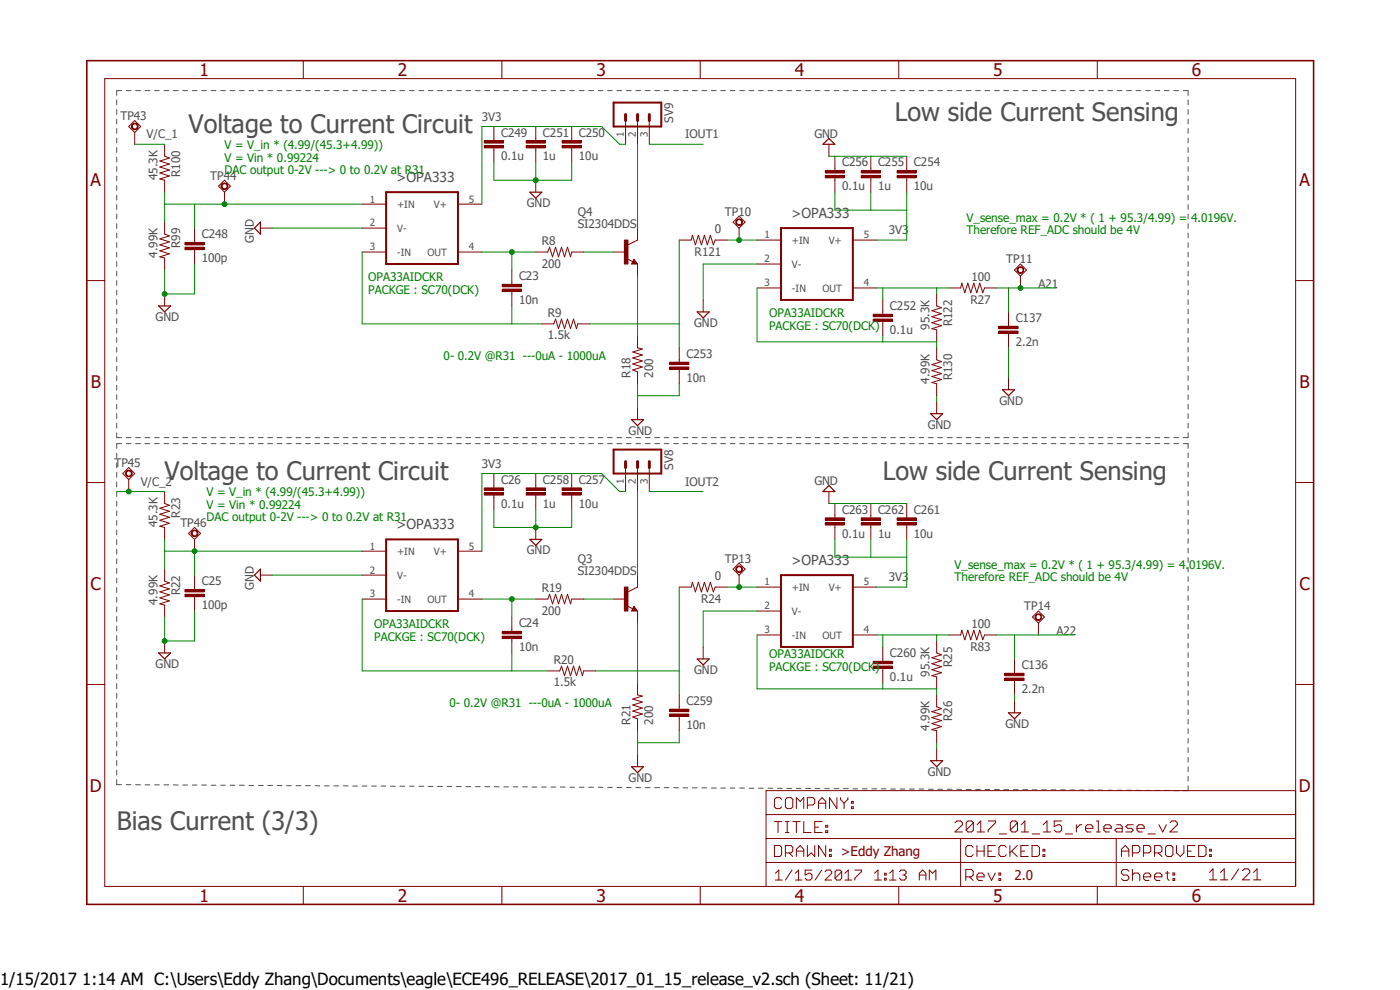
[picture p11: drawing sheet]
<svg xmlns="http://www.w3.org/2000/svg" width="297mm" height="210mm" viewBox="0 0 297 210" stroke-linecap="round" stroke-linejoin="round" font-family="sans-serif">
<defs><g id="words">
<g font-size="5.4" fill="#505050">
<text x="40" y="28.1">Voltage to Current Circuit</text>
<text x="189.8" y="25.6">Low side Current Sensing</text>
<text x="34.9" y="101.7">Voltage to Current Circuit</text>
<text x="187.3" y="101.7">Low side Current Sensing</text>
<text x="24.8" y="176">Bias Current (3/3)</text>
</g>
<g font-size="3.7" fill="#800000">
<text x="42.3" y="16.1">1</text>
<text x="84.4" y="16.1">2</text>
<text x="126.5" y="16.1">3</text>
<text x="168.7" y="16.1">4</text>
<text x="210.7" y="16.1">5</text>
<text x="252.9" y="16.1">6</text>
<text x="19.2" y="39.4">A</text>
<text x="275.7" y="39.4">A</text>
<text x="19.3" y="82.3">B</text>
<text x="275.7" y="82.3">B</text>
<text x="19.2" y="125.1">C</text>
<text x="275.7" y="125.1">C</text>
<text x="19.1" y="167.9">D</text>
<text x="275.5" y="167.9">D</text>
<text x="42.3" y="191.3">1</text>
<text x="84.4" y="191.3">2</text>
<text x="126.5" y="191.3">3</text>
<text x="168.7" y="191.3">4</text>
<text x="210.7" y="191.3">5</text>
<text x="252.9" y="191.3">6</text>
</g>
<text font-size="3.6" x="0" y="209">1/15/2017 1:14 AM C:\Users\Eddy Zhang\Documents\eagle\ECE496_RELEASE\2017_01_15_release_v2.sch (Sheet: 11/21)</text>
<g font-size="2.9" fill="#505050">
<text x="84.1" y="38.6">&gt;OPA333</text>
<text x="167.9" y="46.2">&gt;OPA333</text>
<text x="84.1" y="112.2">&gt;OPA333</text>
<text x="167.9" y="119.8">&gt;OPA333</text>
</g>
<g font-size="2.8" fill="#800000">
<text x="178.4" y="181.7">&gt;Eddy Zhang</text>
<text x="215.2" y="186.8">2.0</text>
</g>
<g font-size="2.5" fill="#505050">
<text x="25.6" y="25.4">TP43</text>
<text x="31.1" y="29.4">V/C_1</text>
<text x="102.2" y="25.6">3V3</text>
<text x="106.3" y="29">C249</text>
<text x="115.2" y="29">C251</text>
<text x="122.8" y="29">C250</text>
<text x="142.8" y="26" transform="rotate(-90 142.8 26)">SV9</text>
<text x="145.4" y="29.4">IOUT1</text>
<text x="172.8" y="29.3">GND</text>
<text x="106.3" y="34">0.1u</text>
<text x="115.2" y="34">1u</text>
<text x="122.8" y="34">10u</text>
<text x="178.6" y="35.3">C256</text>
<text x="186.3" y="35.3">C255</text>
<text x="193.9" y="35.3">C254</text>
<text x="33.4" y="38.2" transform="rotate(-90 33.4 38.2)">45.3K</text>
<text x="38.2" y="37.6" transform="rotate(-90 38.2 37.6)">R100</text>
<text x="44.6" y="38.1">TP44</text>
<text x="178.6" y="40.4">0.1u</text>
<text x="186.3" y="40.4">1u</text>
<text x="193.9" y="40.4">10u</text>
<text x="111.8" y="43.9">GND</text>
<text x="122.6" y="45.8">Q4</text>
<text x="153.8" y="45.7">TP10</text>
<text x="38.2" y="52.7" transform="rotate(-90 38.2 52.7)">R99</text>
<text x="42.8" y="50.5">C248</text>
<text x="53.8" y="51.5" transform="rotate(-90 53.8 51.5)">GND</text>
<text x="114.9" y="52">R8</text>
<text x="122.6" y="48.4">SI2304DDS</text>
<text x="151.6" y="49.4">0</text>
<text x="188.6" y="49.7">3V3</text>
<text x="33.4" y="54.7" transform="rotate(-90 33.4 54.7)">4.99K</text>
<text x="42.8" y="55.6">100p</text>
<text x="110.1" y="59.4">C23</text>
<text x="114.9" y="56.8">200</text>
<text x="147.4" y="54.2">R121</text>
<text x="206.1" y="59.6">100</text>
<text x="213.5" y="55.9">TP11</text>
<text x="110.1" y="64.5">10n</text>
<text x="188.8" y="65.8">C252</text>
<text x="205.9" y="64.4">R27</text>
<text x="220.3" y="61.1">A21</text>
<text x="33" y="68.1">GND</text>
<text x="116.2" y="67.2">R9</text>
<text x="147.3" y="69.3">GND</text>
<text x="188.8" y="70.9">0.1u</text>
<text x="197.2" y="69.9" transform="rotate(-90 197.2 69.9)">95.3K</text>
<text x="202" y="69.3" transform="rotate(-90 202 69.3)">R122</text>
<text x="215.5" y="68.3">C137</text>
<text x="116.2" y="72">1.5k</text>
<text x="145.6" y="75.9">C253</text>
<text x="215.5" y="73.4">2.2n</text>
<text x="133.7" y="80.1" transform="rotate(-90 133.7 80.1)">R18</text>
<text x="138.6" y="80.1" transform="rotate(-90 138.6 80.1)">200</text>
<text x="145.6" y="81">10n</text>
<text x="197.2" y="81.4" transform="rotate(-90 197.2 81.4)">4.99K</text>
<text x="202" y="80.7" transform="rotate(-90 202 80.7)">R130</text>
<text x="212.1" y="85.9">GND</text>
<text x="133.4" y="92.2">GND</text>
<text x="196.8" y="90.9">GND</text>
<text x="24.3" y="99.1">TP45</text>
<text x="102.2" y="99.2">3V3</text>
<text x="142.8" y="99.6" transform="rotate(-90 142.8 99.6)">SV8</text>
<text x="29.8" y="103">V/C_2</text>
<text x="106.3" y="107.7">0.1u</text>
<text x="106.3" y="102.6">C26</text>
<text x="115.2" y="107.7">1u</text>
<text x="115.2" y="102.6">C258</text>
<text x="122.8" y="107.7">10u</text>
<text x="122.8" y="102.6">C257</text>
<text x="145.4" y="103">IOUT2</text>
<text x="172.8" y="102.9">GND</text>
<text x="33.4" y="111.9" transform="rotate(-90 33.4 111.9)">45.3K</text>
<text x="38.2" y="109.8" transform="rotate(-90 38.2 109.8)">R23</text>
<text x="38.3" y="111.8">TP46</text>
<text x="178.6" y="109">C263</text>
<text x="186.3" y="109">C262</text>
<text x="193.9" y="109">C261</text>
<text x="111.8" y="117.6">GND</text>
<text x="122.6" y="119.5">Q3</text>
<text x="153.8" y="119.4">TP13</text>
<text x="178.6" y="114">0.1u</text>
<text x="186.3" y="114">1u</text>
<text x="193.9" y="114">10u</text>
<text x="42.8" y="124.2">C25</text>
<text x="53.8" y="125.1" transform="rotate(-90 53.8 125.1)">GND</text>
<text x="114.9" y="125.6">R19</text>
<text x="122.6" y="122">SI2304DDS</text>
<text x="151.6" y="123">0</text>
<text x="188.6" y="123.3">3V3</text>
<text x="33.4" y="128.3" transform="rotate(-90 33.4 128.3)">4.99K</text>
<text x="38.2" y="126.3" transform="rotate(-90 38.2 126.3)">R22</text>
<text x="42.8" y="129.2">100p</text>
<text x="114.9" y="130.4">200</text>
<text x="148.7" y="127.8">R24</text>
<text x="217.3" y="129.5">TP14</text>
<text x="110.1" y="133.1">C24</text>
<text x="206.1" y="133.2">100</text>
<text x="224.1" y="134.7">A22</text>
<text x="33" y="141.7">GND</text>
<text x="110.1" y="138.1">10n</text>
<text x="117.5" y="140.8">R20</text>
<text x="147.3" y="143">GND</text>
<text x="188.8" y="139.4">C260</text>
<text x="197.2" y="143.6" transform="rotate(-90 197.2 143.6)">95.3K</text>
<text x="202" y="141.5" transform="rotate(-90 202 141.5)">R25</text>
<text x="205.9" y="138">R83</text>
<text x="216.8" y="141.9">C136</text>
<text x="117.5" y="145.6">1.5k</text>
<text x="145.6" y="149.6">C259</text>
<text x="188.8" y="144.5">0.1u</text>
<text x="216.8" y="147">2.2n</text>
<text x="133.7" y="153.8" transform="rotate(-90 133.7 153.8)">R21</text>
<text x="138.6" y="153.8" transform="rotate(-90 138.6 153.8)">200</text>
<text x="145.6" y="154.6">10n</text>
<text x="197.2" y="155" transform="rotate(-90 197.2 155)">4.99K</text>
<text x="202" y="153" transform="rotate(-90 202 153)">R26</text>
<text x="213.3" y="154.4">GND</text>
<text x="133.4" y="165.8">GND</text>
<text x="196.8" y="164.6">GND</text>
</g>
<g font-size="2.5" fill="#008000">
<text x="47.6" y="31.6">V = V_in * (4.99/(45.3+4.99))</text>
<text x="47.6" y="34.3">V = Vin * 0.99224</text>
<text x="47.6" y="37">DAC output 0-2V ---&gt; 0 to 0.2V at R31</text>
<text x="205.1" y="47">V_sense_max = 0.2V * ( 1 + 95.3/4.99) = 4.0196V.</text>
<text x="205.1" y="49.7">Therefore REF_ADC should be 4V</text>
<text x="78.1" y="59.7">OPA33AIDCKR</text>
<text x="78.1" y="62.4">PACKGE : SC70(DCK)</text>
<text x="163.2" y="67.3">OPA33AIDCKR</text>
<text x="163.2" y="70">PACKGE : SC70(DCK)</text>
<text x="94.1" y="76.3">0- 0.2V @R31 ---0uA - 1000uA</text>
<text x="43.8" y="105.3">V = V_in * (4.99/(45.3+4.99))</text>
<text x="43.8" y="108">V = Vin * 0.99224</text>
<text x="43.8" y="110.6">DAC output 0-2V ---&gt; 0 to 0.2V at R31</text>
<text x="202.5" y="120.6">V_sense_max = 0.2V * ( 1 + 95.3/4.99) = 4.0196V.</text>
<text x="202.5" y="123.3">Therefore REF_ADC should be 4V</text>
<text x="79.4" y="133.3">OPA33AIDCKR</text>
<text x="79.4" y="136">PACKGE : SC70(DCK)</text>
<text x="163.2" y="139.7">OPA33AIDCKR</text>
<text x="163.2" y="142.3">PACKGE : SC70(DCK)</text>
<text x="95.4" y="149.9">0- 0.2V @R31 ---0uA - 1000uA</text>
</g>
<g font-size="2.1" fill="#505050">
<text x="132.3" y="29" transform="rotate(-90 132.3 29)">1</text>
<text x="134.9" y="29" transform="rotate(-90 134.9 29)">2</text>
<text x="137.4" y="29" transform="rotate(-90 137.4 29)">3</text>
<text x="78.4" y="43">1</text>
<text x="84.2" y="44.1">+IN</text>
<text x="92" y="44.1">V+</text>
<text x="99.5" y="43">5</text>
<text x="78.4" y="53.1">3</text>
<text x="78.4" y="48">2</text>
<text x="84.2" y="49.1">V-</text>
<text x="99.5" y="53.1">4</text>
<text x="162.2" y="50.6">1</text>
<text x="168" y="51.7">+IN</text>
<text x="175.8" y="51.7">V+</text>
<text x="183.3" y="50.6">5</text>
<text x="84.2" y="54.2">-IN</text>
<text x="90.7" y="54.2">OUT</text>
<text x="162.2" y="55.7">2</text>
<text x="168" y="56.8">V-</text>
<text x="162.2" y="60.7">3</text>
<text x="168" y="61.8">-IN</text>
<text x="174.5" y="61.8">OUT</text>
<text x="183.3" y="60.7">4</text>
<text x="132.3" y="102.7" transform="rotate(-90 132.3 102.7)">1</text>
<text x="134.9" y="102.7" transform="rotate(-90 134.9 102.7)">2</text>
<text x="137.4" y="102.7" transform="rotate(-90 137.4 102.7)">3</text>
<text x="78.4" y="116.6">1</text>
<text x="84.2" y="117.7">+IN</text>
<text x="92" y="117.7">V+</text>
<text x="99.5" y="116.6">5</text>
<text x="78.4" y="121.7">2</text>
<text x="84.2" y="122.8">V-</text>
<text x="162.2" y="124.2">1</text>
<text x="168" y="125.3">+IN</text>
<text x="175.8" y="125.3">V+</text>
<text x="183.3" y="124.2">5</text>
<text x="78.4" y="126.7">3</text>
<text x="84.2" y="127.8">-IN</text>
<text x="90.7" y="127.8">OUT</text>
<text x="99.5" y="126.7">4</text>
<text x="162.2" y="129.3">2</text>
<text x="168" y="130.4">V-</text>
<text x="162.2" y="134.4">3</text>
<text x="168" y="135.5">-IN</text>
<text x="174.5" y="135.5">OUT</text>
<text x="183.3" y="134.4">4</text>
</g>
</g></defs>
<path d="M17.9 12.5l261.2 179.9M279.1 12.5l-261.2 179.9" fill="none" stroke="#fff" stroke-width=".21"/>
<g fill="none" stroke="#505050" stroke-width=".21">
<path d="M25.8 19.2h-1v1M26.8 19.2h1M28.8 19.2h1M30.8 19.2h1M32.8 19.2h1M34.8 19.2h1M36.8 19.2h1M38.8 19.2h1M40.8 19.2h1M42.8 19.2h1M44.8 19.2h1M46.8 19.2h1"/>
<path d="M48.8 19.2h1M50.8 19.2h1M52.8 19.2h1M54.8 19.2h1M56.8 19.2h1M58.8 19.2h1M60.8 19.2h1M62.8 19.2h1M64.8 19.2h1M66.8 19.2h1M68.8 19.2h1M70.8 19.2h1"/>
<path d="M72.9 19.2h.9M74.8 19.2h1M76.8 19.2h1.1M78.8 19.2h1M80.9 19.2h.9M82.8 19.2h1.1M84.8 19.2h1.1M86.9 19.2h.9M88.9 19.2h1M90.8 19.2h1.1M92.8 19.2h1.1M94.9 19.2h.9"/>
<path d="M96.9 19.2h1M98.8 19.2h1.1M100.9 19.2h1M102.9 19.2h1M104.9 19.2h1M106.9 19.2h1M108.9 19.2h1M110.9 19.2h1M112.9 19.2h1M114.9 19.2h1M116.9 19.2h1M118.9 19.2h1"/>
<path d="M120.9 19.2h1M122.9 19.2h1M124.9 19.2h1M126.9 19.2h1M128.9 19.2h1M130.9 19.2h1M132.9 19.2h1M134.9 19.2h1M136.9 19.2h1M138.9 19.2h1M140.9 19.2h1M142.9 19.2h1"/>
<path d="M144.9 19.2h1M146.9 19.2h1M148.9 19.2h1M150.9 19.2h1M152.9 19.2h1M154.9 19.2h1M156.9 19.2h1M158.9 19.2h1M161 19.2h.9M162.9 19.2h1.1M164.9 19.2h1M166.9 19.2h1"/>
<path d="M169 19.2h.9M170.9 19.2h1.1M172.9 19.2h1M175 19.2h.9M177 19.2h1M178.9 19.2h1.1M181 19.2h.9M183 19.2h.9M185 19.2h1M186.9 19.2h1.1M189 19.2h.9M191 19.2h1"/>
<path d="M193 19.2h1M195 19.2h1M197 19.2h1M199 19.2h1M201 19.2h1M203 19.2h1M205 19.2h1M207 19.2h1M209 19.2h1M211 19.2h1M213 19.2h1M215 19.2h1"/>
<path d="M217 19.2h1M219 19.2h1M221 19.2h1M223 19.2h1M225 19.2h1M227 19.2h1M229 19.2h1M231 19.2h1M233 19.2h1M235 19.2h1M237 19.2h1M239 19.2h1"/>
<path d="M241 19.2h1M243 19.2h1M245 19.2h1M247 19.2h1M249 19.2h1M251 19.2h1.1v1M24.8 21.2v1M24.8 23.2v1.1M24.8 25.3v1M24.8 27.3v1M24.8 29.3v1M24.8 31.3v1"/>
<path d="M24.8 33.3v1M24.8 35.3v1.1M24.8 37.3v1.1M24.8 39.4v1M252.1 21.2v1M252.1 23.2v1.1M252.1 25.3v1M252.1 27.3v1M252.1 29.3v1M252.1 31.3v1M252.1 33.3v1M252.1 35.3v1.1"/>
<path d="M252.1 37.3v1.1M252.1 39.4v1M24.8 41.4v1M24.8 43.4v1M24.8 45.4v1M24.8 47.5v1M24.8 49.4v1.1M24.8 51.5v1M24.8 53.5v1M24.8 55.5v1M24.8 57.5v1M24.8 59.5v1"/>
<path d="M252.1 41.4v1M252.1 43.4v1M252.1 45.4v1M252.1 47.5v1M252.1 49.4v1.1M252.1 51.5v1M252.1 53.5v1M252.1 55.5v1M252.1 57.5v1M252.1 59.5v1M24.8 61.6v1M24.8 63.6v1"/>
<path d="M24.8 65.6v1M24.8 67.6v1M24.8 69.6v1.1M24.8 71.6v1M24.8 73.7v1M24.8 75.7v1M24.8 77.7v1M24.8 79.7v1M252.1 61.6v1M252.1 63.6v1M252.1 65.6v1M252.1 67.6v1"/>
<path d="M252.1 69.6v1.1M252.1 71.6v1M252.1 73.7v1M252.1 75.7v1M252.1 77.7v1M252.1 79.7v1M24.8 81.7v1.1M24.8 83.7v1.1M24.8 85.8v1M24.8 87.8v1M24.8 89.8v1M24.8 91.8v1h1"/>
<path d="M24.8 96.1v1.1M24.8 98.2v1M25.8 94.1h-1v1M26.8 92.8h1M26.8 94.1h1M28.8 92.8h1M28.8 94.1h1M30.8 92.8h1M30.8 94.1h1M32.8 92.8h1M32.8 94.1h1M34.8 92.8h1"/>
<path d="M34.8 94.1h1M36.8 92.8h1M36.8 94.1h1M38.8 92.8h1M38.8 94.1h1M40.8 92.8h1M40.8 94.1h1M42.8 92.8h1M42.8 94.1h1M44.8 92.8h1M44.8 94.1h1M46.8 92.8h1"/>
<path d="M46.8 94.1h1M48.8 92.8h1M48.8 94.1h1M50.8 92.8h1M50.8 94.1h1M52.8 92.8h1M52.8 94.1h1M54.8 92.8h1M54.8 94.1h1M56.8 92.8h1M56.8 94.1h1M58.8 92.8h1"/>
<path d="M58.8 94.1h1M60.8 92.8h1M60.8 94.1h1M62.8 92.8h1M62.8 94.1h1M64.8 92.8h1M64.8 94.1h1M66.8 92.8h1M66.8 94.1h1M68.8 92.8h1M68.8 94.1h1M70.8 92.8h1"/>
<path d="M70.8 94.1h1M72.9 92.8h.9M72.9 94.1h.9M74.8 92.8h1M74.8 94.1h1M76.8 92.8h1.1M76.8 94.1h1.1M78.8 92.8h1M78.8 94.1h1M80.9 92.8h.9M80.9 94.1h.9M82.8 92.8h1.1"/>
<path d="M82.8 94.1h1.1M84.8 92.8h1.1M84.8 94.1h1.1M86.9 92.8h.9M86.9 94.1h.9M88.9 92.8h1M88.9 94.1h1M90.8 92.8h1.1M90.8 94.1h1.1M92.8 92.8h1.1M92.8 94.1h1.1M94.9 92.8h.9"/>
<path d="M94.9 94.1h.9M96.9 92.8h1M96.9 94.1h1M98.8 92.8h1.1M98.8 94.1h1.1M100.9 92.8h1M100.9 94.1h1M102.9 92.8h1M102.9 94.1h1M104.9 92.8h1M104.9 94.1h1M106.9 92.8h1"/>
<path d="M106.9 94.1h1M108.9 92.8h1M108.9 94.1h1M110.9 92.8h1M110.9 94.1h1M112.9 92.8h1M112.9 94.1h1M114.9 92.8h1M114.9 94.1h1M116.9 92.8h1M116.9 94.1h1M118.9 92.8h1"/>
<path d="M118.9 94.1h1M120.9 92.8h1M120.9 94.1h1M122.9 92.8h1M122.9 94.1h1M124.9 92.8h1M124.9 94.1h1M126.9 92.8h1M126.9 94.1h1M128.9 92.8h1M128.9 94.1h1M130.9 92.8h1"/>
<path d="M130.9 94.1h1M132.9 92.8h1M132.9 94.1h1M134.9 92.8h1M134.9 94.1h1M136.9 92.8h1M136.9 94.1h1M138.9 92.8h1M138.9 94.1h1M140.9 92.8h1M140.9 94.1h1M142.9 92.8h1"/>
<path d="M142.9 94.1h1M144.9 92.8h1M144.9 94.1h1M146.9 92.8h1M146.9 94.1h1M148.9 92.8h1M148.9 94.1h1M150.9 92.8h1M150.9 94.1h1M152.9 92.8h1M152.9 94.1h1M154.9 92.8h1"/>
<path d="M154.9 94.1h1M156.9 92.8h1M156.9 94.1h1M158.9 92.8h1M158.9 94.1h1M161 92.8h.9M161 94.1h.9M162.9 92.8h1.1M162.9 94.1h1.1M164.9 92.8h1M164.9 94.1h1M166.9 92.8h1"/>
<path d="M166.9 94.1h1M169 92.8h.9M169 94.1h.9M170.9 92.8h1.1M170.9 94.1h1.1M172.9 92.8h1M172.9 94.1h1M175 92.8h.9M175 94.1h.9M177 92.8h1M177 94.1h1M178.9 92.8h1.1"/>
<path d="M178.9 94.1h1.1M181 92.8h.9M181 94.1h.9M183 92.8h.9M183 94.1h.9M185 92.8h1M185 94.1h1M186.9 92.8h1.1M186.9 94.1h1.1M189 92.8h.9M189 94.1h.9M191 92.8h1"/>
<path d="M191 94.1h1M193 92.8h1M193 94.1h1M195 92.8h1M195 94.1h1M197 92.8h1M197 94.1h1M199 92.8h1M199 94.1h1M201 92.8h1M201 94.1h1M203 92.8h1"/>
<path d="M203 94.1h1M205 92.8h1M205 94.1h1M207 92.8h1M207 94.1h1M209 92.8h1M209 94.1h1M211 92.8h1M211 94.1h1M213 92.8h1M213 94.1h1M215 92.8h1"/>
<path d="M215 94.1h1M217 92.8h1M217 94.1h1M219 92.8h1M219 94.1h1M221 92.8h1M221 94.1h1M223 92.8h1M223 94.1h1M225 92.8h1M225 94.1h1M227 92.8h1"/>
<path d="M227 94.1h1M229 92.8h1M229 94.1h1M231 92.8h1M231 94.1h1M233 92.8h1M233 94.1h1M235 92.8h1M235 94.1h1M237 92.8h1M237 94.1h1M239 92.8h1"/>
<path d="M239 94.1h1M241 92.8h1M241 94.1h1M243 92.8h1M243 94.1h1M245 92.8h1M245 94.1h1M247 92.8h1M247 94.1h1M249 92.8h1M249 94.1h1M251 94.1h1.1v1"/>
<path d="M252.1 81.7v1.1M252.1 83.7v1.1M252.1 85.8v1M252.1 87.8v1M252.1 89.8v1M252.1 91.8v1h-1.1M252.1 96.1v1M252.1 98.1v1M24.8 100.2v1.1M24.8 102.2v1.1M24.8 104.3v1M24.8 106.3v1.1"/>
<path d="M24.8 108.4v1M24.8 110.4v1M24.8 112.4v1.1M24.8 114.5v1M24.8 116.5v1.1M24.8 118.5v1.1M252.1 100.2v1M252.1 102.2v1M252.1 104.2v1M252.1 106.2v1M252.1 108.2v1M252.1 110.2v1.1"/>
<path d="M252.1 112.3v1M252.1 114.3v1M252.1 116.3v1M252.1 118.3v1M24.8 120.6v1M24.8 122.6v1.1M24.8 124.7v1M24.8 126.7v1M24.8 128.7v1.1M24.8 130.8v1M24.8 132.8v1.1M24.8 134.8v1.1"/>
<path d="M24.8 136.9v1M24.8 138.9v1.1M252.1 120.3v1M252.1 122.3v1.1M252.1 124.3v1M252.1 126.4v1M252.1 128.4v1M252.1 130.4v1M252.1 132.4v1M252.1 134.5v1M252.1 136.4v1.1M252.1 138.5v1"/>
<path d="M24.8 141v1M24.8 143v1M24.8 145v1.1M24.8 147.1v1M24.8 149.1v1.1M24.8 151.1v1.1M24.8 153.2v1M24.8 155.2v1.1M24.8 157.3v1M24.8 159.3v1.1M252.1 140.5v1M252.1 142.5v1"/>
<path d="M252.1 144.5v1M252.1 146.5v1M252.1 148.5v1.1M252.1 150.6v1M252.1 152.6v1M252.1 154.6v1M252.1 156.6v1M252.1 158.6v1M24.8 161.3v1.1M24.8 163.4v1M24.8 165.4v1.1h1M26.8 166.5h1"/>
<path d="M28.8 166.5h1M30.8 166.5h1M32.8 166.5h1M34.8 166.5h1M36.8 166.5h1M38.8 166.5h1M40.8 166.5h1M42.8 166.5h1M44.8 166.6h1M46.8 166.6h1M48.8 166.6h1M50.8 166.6h1"/>
<path d="M52.8 166.6h1M54.8 166.6h1M56.8 166.6h1M58.8 166.6l1 .1M60.8 166.7h1M62.8 166.7h1M64.8 166.7h1M66.8 166.7h1M68.8 166.7h1M70.8 166.7h1M72.9 166.7h.9M74.8 166.8h1"/>
<path d="M76.8 166.8h1.1M78.8 166.8h1M80.9 166.8h.9M82.8 166.8h1.1M84.8 166.8h1.1M86.9 166.8h.9M88.9 166.8h1M90.8 166.8h1.1M92.8 166.8h1.1M94.9 166.8h.9M96.9 166.8l1 .1M98.8 166.9h1.1"/>
<path d="M100.9 166.9h1M102.9 166.9h1M104.9 166.9h1M106.9 166.9h1M108.9 166.9h1M110.9 166.9h1M112.9 167h1M114.9 167h1M116.9 167h1M118.9 167h1M120.9 167h1M122.9 167h1"/>
<path d="M124.9 167h1M126.9 167h1M128.9 167h1M130.9 167h1M132.9 167h1M134.9 167l1 .1M136.9 167.1h1M138.9 167.1h1M140.9 167.1h1M142.9 167.1h1M144.9 167.1h1M146.9 167.1h1"/>
<path d="M148.9 167.1h1M150.9 167.2h1M152.9 167.2h1M154.9 167.2h1M156.9 167.2h1M158.9 167.2h1M161 167.2h.9M162.9 167.2h1.1M164.9 167.2l1 .1M166.9 167.3h1M169 167.3h.9M170.9 167.3h1.1"/>
<path d="M172.9 167.3h1M175 167.3h.9M177 167.3h1M178.9 167.3h1.1M181 167.3h.9M183 167.3h.9M185 167.3h1M186.9 167.3h1.1M189 167.4h.9M191 167.4h1M193 167.4h1M195 167.4h1"/>
<path d="M197 167.4h1M199 167.4h1M201 167.4h1M203 167.4l1 .1M205 167.5h1M207 167.5h1M209 167.5h1M211 167.5h1M213 167.5h1M215 167.5h1M217 167.5h1M219 167.6h1"/>
<path d="M221 167.6h1M223 167.6h1M225 167.6h1M227 167.6h1M229 167.6h1M231 167.6h1M233 167.6h1M235 167.6h1M237 167.6h1M239 167.6h1M241 167.6l1 .1M243 167.7h1"/>
<path d="M245 167.7h1M247 167.7h1M249 167.7h1M252.1 160.7v1M252.1 162.7v1M252.1 164.7v1M252.1 166.7v1h-1.1"/>
</g>
<g fill="none" stroke="#800000" stroke-width=".21">
<path d="M22.2 16.7h252.7v171.3h-252.7zM64.3 12.9v3.8M106.5 12.9v3.8M148.5 12.9v3.8M190.7 12.9v3.8M232.8 12.9v3.8M18.4 59.5h3.8M133 54.9l1.2 .6M134.5 55l.8 1h-1.3zM135.3 50.9l-2.1 1M274.9 59.5h3.8M18.4 102.4h3.8"/>
<path d="M274.9 102.4h3.8M18.4 145.2h3.8M274.9 145.2h3.8M162.5 177.9h112.4M162.5 172.8h112.4M164.3 179.4h1.1l.4 .3v1.6l-.4 .4h-1.1zM164.3 174.3h1.5M165.1 174.3v2.3M165.8 169.6l-.4-.4h-.7l-.4 .4v1.6l.4 .3h.7l.4-.3M166.6 174.3h.8M166.6 176.6h.8M167 169.2h.8l.4 .4v1.6l-.4 .3h-.8l-.4-.3v-1.6z"/>
<path d="M167 174.3v2.3M168.2 174.3h1.6M169 171.5v-2.3l.8 .8 .7-.8v2.3M169 174.3v2.3M170.5 174.3v2.3h1.6M171.3 170.8h1.2l.3-.4v-.8l-.3-.4h-1.2v2.3M171.3 179.4v2.3l.8-.8 .7 .8v-2.3M172.8 175.5h.9M173.7 171.5v-1.5l.7-.8 .8 .8v1.5M173.7 170.4h1.5M174.4 174.3h-1.6v2.3h1.6M175.2 179.4v2.3l-1.5-2.3v2.3"/>
<path d="M175.2 175.1h.4v.4h-.4zM175.2 176.2h.4v.4h-.4zM177.5 169.2v2.3l-1.5-2.3v2.3M178.3 169.2v.4l.8 .8M179.1 170.4v1.1M179.9 169.2v.4l-.8 .8M180.6 171.2h.4v.3h-.4zM180.6 170h.4v.4h-.4zM202.6 174.5l.4-.3h.8l.4 .3v.5l-1.6 1.5h1.6M203.8 177.9v10.1M206.5 179.7l-.4-.3h-.8l-.4 .3v1.6l.4 .4h.8l.4-.4M206.5 174.5v1.6l-.4 .4h-.7l-.4-.4"/>
<path d="M206.5 174.5l-.4-.3h-.7l-.4 .3v1.6M206.5 174.5l-1.5 1.6M207.3 179.4v2.3M207.3 176.5h1.6M207.3 175l.8-.8v2.3M208.8 179.4v2.3M209.6 174.2h1.6v.3l-1.6 1.6v.4M211.2 179.4h-1.6v2.3h1.6M212 176.9h1.5M213.5 179.7l-.4-.3h-.8l-.4 .3v1.6l.4 .4h.8l.4-.4M214.2 179.4v2.3M215.8 179.4l-1.6 1.5"/>
<path d="M215.9 174.5v1.6l-.4 .4h-.8l-.4-.4M215.9 174.5l-.4-.3h-.8l-.4 .3v1.6M215.9 174.5l-1.6 1.6M216.7 176.5h1.5M216.7 175l.7-.8v2.3M218.1 179.4h-1.5v2.3h1.5M218.9 179.4h1.2l.4 .3v1.6l-.4 .4h-1.2zM219 176.9h1.6M221.3 176.5h1.6M221.3 175l.8-.8v2.3M225.2 174.2h-1.6v1.1l.9-.3h.3l.4 .3v.8l-.4 .4h-.7l-.5-.4M226 176.9h1.5"/>
<path d="M228.3 175v1.5M229.5 175h-.4l-.8 .7M230.3 175.7h1.6v-.4l-.4-.3h-.8l-.4 .3v.8l.4 .4h.8M232.6 176.5h.8M232.6 174.2h.4v2.3M234.2 175.7h1.6v-.4l-.4-.3h-.8l-.4 .3v.8l.4 .4h.8M236.8 177.9v10.1M236.9 175h.8l.4 .3v1.2h-1.2l-.4-.4 .4-.4h1.2M240.4 175h-1.1l-.5 .3 .5 .4h.7l.4 .4-.4 .4h-1.2M241.2 175.7h1.5v-.4l-.3-.3h-.8l-.4 .3v.8l.4 .4h.8M243.5 176.9h1.6M245.9 175l.8 1.5 .7-1.5"/>
<path d="M247.3 179.7l.3-.3h.9l.3 .3v1.6l-.3 .4h-.9l-.3-.4zM248.2 174.5l.4-.3h.8l.4 .3v.5l-1.6 1.5h1.6M249.6 179.4v1.5l.8 .8 .8-.8v-1.5M253.5 179.4h-1.6v2.3h1.6M254.3 179.4h1.1l.5 .3v1.6l-.5 .4h-1.1zM274.9 167.7h-112.4v20.3M64.3 188v3.9M106.5 188v3.9M148.5 188v3.9M162.5 183h112.4M164.5 185.3l.7-.7v2.1M164.5 186.7h1.4"/>
<path d="M166.6 180.9h1.2l.4-.3v-.9l-.4-.3h-1.2v2.3M167.4 180.9l.8 .8M168 184.6l-1.4 2.1M168.7 186.7h1.4M168.7 185.3l.7-.7v2.1M169 181.7v-1.5l.8-.8 .7 .8v1.5M169 180.6h1.5M172.3 184.6h-1.5v1l.7-.3h.4l.4 .3v.7l-.4 .4h-.7l-.4-.4M174.3 184.6l-1.4 2.1M175 184.9l.4-.3h.7l.3 .3v.4l-1.4 1.4h1.4M176 181.3h.4v.4h-.4zM176 180.2h.4v.4h-.4z"/>
<path d="M178.6 184.9v1.4l-.4 .4h-.7l-.3-.4M178.6 184.9l-.4-.3h-.7l-.3 .3v1.4M178.6 184.9l-1.4 1.4M179.2 186.7h1.5M179.2 185.3l.8-.7v2.1M181.4 184.6h1.4v.3l-1.4 1.4v.4M185.5 186.7h1.5M185.5 185.3l.8-.7v2.1M187.7 186.3h.3v.4h-.3zM187.7 185.3h.3v.3h-.3zM188.7 186.7h1.4M188.7 185.3l.7-.7v2.1"/>
<path d="M190.7 188v3.9M190.8 184.9l.4-.3h.7l.3 .3v.4l-.3 .3M191.5 185.6h.4M191.9 185.6l.3 .4v.3l-.3 .4h-.7l-.4-.4M195 185.6h1.4M195 186.7v-1.4l.7-.7 .7 .7v1.4M197.1 186.7v-2.1l.7 .7 .7-.7v2.1M204.9 186h1.2l.4-.4v-.8l-.4-.4h-1.2v2.4M205.7 186l.8 .8M207.3 186h1.5v-.4l-.4-.4h-.8l-.3 .4v.8l.3 .4h.8M207.3 180.6h1.5M209.6 185.2l.8 1.6 .8-1.6"/>
<path d="M209.6 180.6h.8M211.9 185.2h.4v.4h-.4zM211.9 186.4h.4v.4h-.4zM214.6 180.6l1.2 1.1M216.6 180.6h.8M221.3 181.3h.4v.4h-.4zM221.3 180.2h.4v.4h-.4zM232.8 188v3.9M237.9 181.7v-1.5l.8-.8 .8 .8v1.5M237.9 180.6h1.6M239.5 184.8l-.4-.4h-.8l-.4 .4v.4l.4 .4h.8l.4 .4v.4l-.4 .4h-.8l-.4-.4M240.2 185.6l.5-.4h.7l.4 .4v1.2"/>
<path d="M240.2 180.9h1.2l.4-.3v-.9l-.4-.3h-1.2v2.3M240.2 184.4v2.4M242.6 186h1.5v-.4l-.3-.4h-.8l-.4 .4v.8l.4 .4h.8M242.6 180.9h1.2l.3-.3v-.9l-.3-.3h-1.2v2.3M244.9 186h1.6v-.4l-.4-.4h-.8l-.4 .4v.8l.4 .4h.8M244.9 180.9h1.2l.4-.3v-.9l-.4-.3h-1.2v2.3M245.7 180.9l.8 .8M247.3 185.2h.7M247.6 184.8v1.6l.4 .4M248.8 185.2h.4v.4h-.4zM248.8 186.4h.4v.4h-.4zM251.9 180.6h.8"/>
<path d="M256.6 185.1l.7-.8v2.3M256.6 186.6h1.5M256.6 181.3h.4v.4h-.4zM256.6 180.2h.4v.4h-.4zM258.9 186.6h1.6M258.9 185.1l.8-.8v2.3M262.8 184.3l-1.6 2.3M263.6 184.7l.4-.4h.8l.3 .4v.4l-1.5 1.5h1.5M265.9 186.6h1.6M265.9 185.1l.8-.8v2.3"/>
</g>
<path d="M18.4 12.9h260.3v179h-260.3z" fill="none" stroke="#800000" stroke-width=".34"/>
<path d="M134.5 55.5l.1 .3h-.4l.3-.6 .5 .7h-.8" fill="none" stroke="#800000" stroke-width=".25"/>
<path d="M132.5 50.9h.7v5.1h-.7z" fill-rule="evenodd" fill="#800000"/>
<path d="M108.6 59.8v.5M113.7 53.5h2.5l.4-1 .6 2 .7-2 .6 2 .6-2 .7 2 .6-2 .6 2 .3-1h2.5M130.2 53.5h2.5M132.5 50.9h.7v5.1h-.7zM135.3 48.4v2.5M135.3 56v2.5M108.6 61.8v.6M114.9 68.7h2.6l.4-1 .6 2 .6-2 .7 2 .6-2 .6 2 .7-2 .6 2 .3-1h2.5M135.3 71.2v2.6l1 .2-2.1 .7 2.1 .6-2.1 .6 2.1 .7-2.1 .6 2.1 .7-2.1 .6 1.1 .4v2.5M135.3 86.5v2.5" fill="none" stroke="#800000" stroke-width=".21"/>
<path d="M134 89h2.5l-1.2 1.3z" fill="none" stroke="#800000" stroke-width=".25"/>
<path d="M106.6 61.3h4v.5h-4z" fill-rule="evenodd" fill="#800000"/>
<path d="M106.6 61.3h4v.5h-4z" fill="none" stroke="#800000" stroke-width=".21"/>
<path d="M106.6 60.3h4v.5h-4z" fill-rule="evenodd" fill="#800000"/>
<g fill="none" stroke="#800000" stroke-width=".21">
<path d="M34.9 30.6v2.5l1 .4-2 .7 2 .6-2 .6 2 .7-2 .6 2 .6-2 .7 1 .2v2.6M34.9 47.1v2.6l1 .3-2 .7 2 .6-2 .6 2 .7-2 .6 2 .6-2 .7 1 .2v2.6M41.3 50.9v.5M41.3 53v.5M55.2 48.4h2.6M76.8 43.3h5.1M76.8 53.5h5.1M76.8 48.4h5.1M97.2 43.3h5M97.2 53.5h5M108.6 57.3v2.5M34.9 62.4v2.5"/>
<path d="M106.6 60.3h4v.5h-4zM108.6 62.4v2.5"/>
</g>
<path d="M81.9 40.8h15.3v15.2h-15.3z" fill="none" stroke="#800000" stroke-width=".42"/>
<path d="M55.2 47.1v2.6l-1.2-1.3zM33.7 64.9h2.5l-1.3 1.3z" fill="none" stroke="#800000" stroke-width=".25"/>
<path d="M39.2 52.5h4.1v.5h-4.1z" fill-rule="evenodd" fill="#800000"/>
<path d="M39.2 52.5h4.1v.5h-4.1z" fill="none" stroke="#800000" stroke-width=".21"/>
<path d="M39.2 51.4h4.1v.5h-4.1z" fill-rule="evenodd" fill="#800000"/>
<path d="M104.8 29.4v.4M104.8 31.4v.5M39.2 51.4h4.1v.5h-4.1zM41.3 48.4v2.5M41.3 53.5v2.5" fill="none" stroke="#800000" stroke-width=".21"/>
<path d="M102.7 30.9h4.1v.5h-4.1z" fill-rule="evenodd" fill="#800000"/>
<path d="M102.7 30.9h4.1v.5h-4.1z" fill="none" stroke="#800000" stroke-width=".21"/>
<path d="M102.7 29.8h4.1v.6h-4.1z" fill-rule="evenodd" fill="#800000"/>
<path d="M102.7 29.8h4.1v.6h-4.1zM104.8 26.8v2.6M104.8 31.9v2.5M121.3 29.4v.4M121.3 31.4v.5" fill="none" stroke="#800000" stroke-width=".21"/>
<path d="M119.3 30.9h4v.5h-4z" fill-rule="evenodd" fill="#800000"/>
<path d="M119.3 30.9h4v.5h-4z" fill="none" stroke="#800000" stroke-width=".21"/>
<path d="M119.3 29.8h4v.6h-4z" fill-rule="evenodd" fill="#800000"/>
<path d="M113.7 29.4v.4M113.7 31.4v.5M119.3 29.8h4v.6h-4zM121.3 26.8v2.6M121.3 31.9v2.5" fill="none" stroke="#800000" stroke-width=".21"/>
<path d="M111.6 30.9h4.1v.5h-4.1z" fill-rule="evenodd" fill="#800000"/>
<path d="M111.6 30.9h4.1v.5h-4.1z" fill="none" stroke="#800000" stroke-width=".21"/>
<path d="M111.6 29.8h4.1v.6h-4.1z" fill-rule="evenodd" fill="#800000"/>
<path d="M111.6 29.8h4.1v.6h-4.1zM113.7 26.8v2.6M113.7 31.9v2.5M113.7 38.2v2.6M144.1 50.9h2.5l.3-1 .6 2 .7-2 .6 2 .6-2 .7 2 .6-2 .6 2 .4-1h2.6M160.6 50.9h5.1M160.6 56h5.1M180.9 50.9h5.1M144.1 76.3v.5M144.1 78.4v.5M160.6 61.1h5.1M180.9 61.1h5.1" fill="none" stroke="#800000" stroke-width=".21"/>
<path d="M112.4 40.8h2.5l-1.2 1.2z" fill="none" stroke="#800000" stroke-width=".25"/>
<path d="M165.7 48.4h15.2v15.2h-15.2z" fill="none" stroke="#800000" stroke-width=".42"/>
<path d="M142.1 77.9h4v.5h-4z" fill-rule="evenodd" fill="#800000"/>
<path d="M142.1 77.9h4v.5h-4z" fill="none" stroke="#800000" stroke-width=".21"/>
<path d="M142.1 76.8h4v.5h-4z" fill-rule="evenodd" fill="#800000"/>
<path d="M156.8 45.8l1.3 1.3-1.3 1.3-1.3-1.3zM142.1 76.8h4v.5h-4zM144.1 73.8v2.5M144.1 78.9v2.5" fill="none" stroke="#800000" stroke-width=".21"/>
<path d="M156.4 46.5a.71 .71 0 0 1 1.1 .3 .71 .71 0 0 1-.5 1 .71 .71 0 0 1-.9-.7h.2a.55 .55 0 0 1 .7-.6 .55 .55 0 0 1 .2 .9 .55 .55 0 0 1-.9 0l-.2-.3 .1-.3z" fill-rule="evenodd" fill="#800000"/>
<path d="M156.4 46.5a.71 .71 0 0 1 1.1 .3 .71 .71 0 0 1-.5 1 .71 .71 0 0 1-.9-.7h.2a.55 .55 0 0 1 .7-.6 .55 .55 0 0 1 .2 .9 .55 .55 0 0 1-.9 0l-.2-.3 .1-.3zM156.8 48.4v2.5M149.2 63.6v2.6M187.3 66.2v.5M187.3 68.2v.5M198.7 62.4v2.5l1 .4-2 .6 2 .6-2 .7 2 .6-2 .7 2 .6-2 .6 1 .3v2.5M198.7 73.8v2.5l1 .4-2 .6 2 .7-2 .6 2 .6-2 .7 2 .6-2 .7 1 .2v2.5M198.7 85.2v2.6" fill="none" stroke="#800000" stroke-width=".21"/>
<path d="M147.9 66.2h2.6l-1.3 1.2zM197.4 87.8h2.6l-1.3 1.2z" fill="none" stroke="#800000" stroke-width=".25"/>
<path d="M185.3 67.7h4v.5h-4z" fill-rule="evenodd" fill="#800000"/>
<path d="M185.3 67.7h4v.5h-4z" fill="none" stroke="#800000" stroke-width=".21"/>
<path d="M185.3 66.7h4v.5h-4z" fill-rule="evenodd" fill="#800000"/>
<path d="M192.4 35.7v.5M192.4 37.7v.5M185.3 66.7h4v.5h-4zM187.3 63.6v2.6M187.3 68.7v2.5" fill="none" stroke="#800000" stroke-width=".21"/>
<path d="M190.3 37.2h4.1v.5h-4.1z" fill-rule="evenodd" fill="#800000"/>
<path d="M190.3 37.2h4.1v.5h-4.1z" fill="none" stroke="#800000" stroke-width=".21"/>
<path d="M190.3 36.2h4.1v.5h-4.1z" fill-rule="evenodd" fill="#800000"/>
<path d="M184.7 35.7v.5M184.7 37.7v.5M190.3 36.2h4.1v.5h-4.1zM192.4 33.1v2.6M192.4 38.2v2.6" fill="none" stroke="#800000" stroke-width=".21"/>
<path d="M182.7 37.2h4.1v.5h-4.1z" fill-rule="evenodd" fill="#800000"/>
<path d="M182.7 37.2h4.1v.5h-4.1z" fill="none" stroke="#800000" stroke-width=".21"/>
<path d="M182.7 36.2h4.1v.5h-4.1z" fill-rule="evenodd" fill="#800000"/>
<path d="M177.1 35.7v.5M177.1 37.7v.5M182.7 36.2h4.1v.5h-4.1zM184.7 33.1v2.6M184.7 38.2v2.6" fill="none" stroke="#800000" stroke-width=".21"/>
<path d="M175.1 37.2h4.1v.5h-4.1z" fill-rule="evenodd" fill="#800000"/>
<path d="M175.1 37.2h4.1v.5h-4.1z" fill="none" stroke="#800000" stroke-width=".21"/>
<path d="M175.1 36.2h4.1v.5h-4.1z" fill-rule="evenodd" fill="#800000"/>
<path d="M175.1 36.2h4.1v.5h-4.1zM175.9 30.6v2.5M177.1 33.1v2.6M177.1 38.2v2.6M133 128.5l1.2 .7M134.5 128.6l.8 1h-1.3zM135.3 124.5l-2.1 1.1" fill="none" stroke="#800000" stroke-width=".21"/>
<path d="M174.6 30.6l1.3-1.2 1.2 1.2zM134.5 129.1l.1 .3h-.4l.3-.5 .5 .6h-.8" fill="none" stroke="#800000" stroke-width=".25"/>
<path d="M132.5 124.5h.7v5.1h-.7z" fill-rule="evenodd" fill="#800000"/>
<path d="M108.6 133.4v.5M108.6 135.5v.5M113.7 127.1h2.5l.4-1 .6 2 .7-2 .6 2 .6-2 .7 2 .6-2 .6 2 .3-1h2.5M130.2 127.1h2.5M132.5 124.5h.7v5.1h-.7zM135.3 122v2.5M135.3 129.6v2.6M116.2 142.3h2.5l.4-1 .7 2 .6-2 .6 2 .7-2 .6 2 .6-2 .7 2 .2-1h2.6M135.3 144.9v2.5l1 .3-2.1 .6 2.1 .6-2.1 .7 2.1 .6-2.1 .6 2.1 .7-2.1 .6 1.1 .4v2.5M135.3 160.1v2.5" fill="none" stroke="#800000" stroke-width=".21"/>
<path d="M134 162.6h2.5l-1.2 1.3z" fill="none" stroke="#800000" stroke-width=".25"/>
<path d="M106.6 135h4v.5h-4z" fill-rule="evenodd" fill="#800000"/>
<path d="M106.6 135h4v.5h-4z" fill="none" stroke="#800000" stroke-width=".21"/>
<path d="M106.6 133.9h4v.6h-4z" fill-rule="evenodd" fill="#800000"/>
<g fill="none" stroke="#800000" stroke-width=".21">
<path d="M34.9 104.3v2.5l1 .4-2 .6 2 .7-2 .6 2 .6-2 .7 2 .6-2 .6 1 .3v2.5M76.8 116.9h5.1M97.2 116.9h5M34.9 120.7v2.6l1 .4-2 .6 2 .6-2 .7 2 .6-2 .6 2 .7-2 .6 1 .3v2.5M34.9 136v2.5M41.3 124.5v.6M41.3 126.6v.5M55.2 122h2.6M76.8 127.1h5.1M76.8 122h5.1M97.2 127.1h5M106.6 133.9h4v.6h-4z"/>
<path d="M108.6 130.9v2.5M108.6 136v2.5"/>
</g>
<path d="M81.9 114.4h15.3v15.2h-15.3z" fill="none" stroke="#800000" stroke-width=".42"/>
<path d="M33.7 138.5h2.5l-1.3 1.3zM54 122l1.2-1.3v2.6z" fill="none" stroke="#800000" stroke-width=".25"/>
<path d="M39.2 126.1h4.1v.5h-4.1z" fill-rule="evenodd" fill="#800000"/>
<path d="M39.2 126.1h4.1v.5h-4.1z" fill="none" stroke="#800000" stroke-width=".21"/>
<path d="M39.2 125.1h4.1v.5h-4.1z" fill-rule="evenodd" fill="#800000"/>
<path d="M104.8 103v.5M104.8 105v.5M39.2 125.1h4.1v.5h-4.1zM41.3 122v2.5M41.3 127.1v2.5" fill="none" stroke="#800000" stroke-width=".21"/>
<path d="M102.7 104.5h4.1v.5h-4.1z" fill-rule="evenodd" fill="#800000"/>
<path d="M102.7 104.5h4.1v.5h-4.1z" fill="none" stroke="#800000" stroke-width=".21"/>
<path d="M102.7 103.5h4.1v.5h-4.1z" fill-rule="evenodd" fill="#800000"/>
<path d="M102.7 103.5h4.1v.5h-4.1zM104.8 100.5v2.5M104.8 105.5v2.6M121.3 103v.5M121.3 105v.5" fill="none" stroke="#800000" stroke-width=".21"/>
<path d="M119.3 104.5h4v.5h-4z" fill-rule="evenodd" fill="#800000"/>
<path d="M119.3 104.5h4v.5h-4z" fill="none" stroke="#800000" stroke-width=".21"/>
<path d="M119.3 103.5h4v.5h-4z" fill-rule="evenodd" fill="#800000"/>
<path d="M113.7 103v.5M113.7 105v.5M119.3 103.5h4v.5h-4zM121.3 100.5v2.5M121.3 105.5v2.6" fill="none" stroke="#800000" stroke-width=".21"/>
<path d="M111.6 104.5h4.1v.5h-4.1z" fill-rule="evenodd" fill="#800000"/>
<path d="M111.6 104.5h4.1v.5h-4.1z" fill="none" stroke="#800000" stroke-width=".21"/>
<path d="M111.6 103.5h4.1v.5h-4.1z" fill-rule="evenodd" fill="#800000"/>
<path d="M111.6 103.5h4.1v.5h-4.1zM113.7 100.5v2.5M113.7 105.5v2.6M113.7 111.9v2.5M144.1 124.5h2.5l.3-1 .6 2.1 .7-2.1 .6 2.1 .6-2.1 .7 2.1 .6-2.1 .6 2.1 .4-1.1h2.6M160.6 124.5h5.1M160.6 134.7h5.1M160.6 129.6h5.1M180.9 124.5h5.1M180.9 134.7h5.1M144.1 149.9v.6M144.1 152v.5" fill="none" stroke="#800000" stroke-width=".21"/>
<path d="M112.4 114.4h2.5l-1.2 1.3z" fill="none" stroke="#800000" stroke-width=".25"/>
<path d="M165.7 122h15.2v15.2h-15.2z" fill="none" stroke="#800000" stroke-width=".42"/>
<path d="M142.1 151.5h4v.5h-4z" fill-rule="evenodd" fill="#800000"/>
<path d="M142.1 151.5h4v.5h-4z" fill="none" stroke="#800000" stroke-width=".21"/>
<path d="M142.1 150.5h4v.5h-4z" fill-rule="evenodd" fill="#800000"/>
<path d="M156.8 119.5l1.3 1.2-1.3 1.3-1.3-1.3zM142.1 150.5h4v.5h-4zM144.1 147.4v2.5M144.1 152.5v2.5" fill="none" stroke="#800000" stroke-width=".21"/>
<path d="M156.4 120.2a.71 .71 0 0 1 1.1 .3 .71 .71 0 0 1-.5 1 .71 .71 0 0 1-.9-.8h.2a.56 .56 0 0 1 .7-.5 .56 .56 0 0 1 .2 .9 .56 .56 0 0 1-.9-.1l-.2-.3z" fill-rule="evenodd" fill="#800000"/>
<path d="M149.2 137.2v2.6M156.2 120.4a.72 .72 0 0 1 1.1-.2 .72 .72 0 0 1-.1 1.1 .72 .72 0 0 1-1.1-.6h.2a.56 .56 0 0 1 .7-.5 .56 .56 0 0 1 .2 .9 .56 .56 0 0 1-.9-.1l-.2-.3zM156.8 122v2.5M187.3 139.8v.5M198.7 136v2.5l1 .4-2 .6 2 .7-2 .6 2 .6-2 .7 2 .6-2 .6 1 .3v2.5M187.3 141.8v.5M198.7 147.4v2.5l1 .4-2 .7 2 .6-2 .6 2 .7-2 .6 2 .6-2 .7 1 .2v2.6M198.7 158.8v2.6" fill="none" stroke="#800000" stroke-width=".21"/>
<path d="M147.9 139.8h2.6l-1.3 1.3zM197.4 161.4h2.6l-1.3 1.2z" fill="none" stroke="#800000" stroke-width=".25"/>
<path d="M185.3 141.3h4v.5h-4z" fill-rule="evenodd" fill="#800000"/>
<path d="M185.3 141.3h4v.5h-4z" fill="none" stroke="#800000" stroke-width=".21"/>
<path d="M185.3 140.3h4v.5h-4z" fill-rule="evenodd" fill="#800000"/>
<path d="M192.4 109.3v.6M192.4 111.4v.5M187.3 137.2v2.6M185.3 140.3h4v.5h-4zM187.3 142.3v2.6M215.2 148.7v2.5" fill="none" stroke="#800000" stroke-width=".21"/>
<path d="M214 151.2h2.5l-1.3 1.3z" fill="none" stroke="#800000" stroke-width=".25"/>
<path d="M190.3 110.9h4.1v.5h-4.1z" fill-rule="evenodd" fill="#800000"/>
<path d="M190.3 110.9h4.1v.5h-4.1z" fill="none" stroke="#800000" stroke-width=".21"/>
<path d="M190.3 109.9h4.1v.5h-4.1z" fill-rule="evenodd" fill="#800000"/>
<path d="M184.7 109.3v.6M184.7 111.4v.5M190.3 109.9h4.1v.5h-4.1zM192.4 106.8v2.5M192.4 111.9v2.5" fill="none" stroke="#800000" stroke-width=".21"/>
<path d="M182.7 110.9h4.1v.5h-4.1z" fill-rule="evenodd" fill="#800000"/>
<path d="M182.7 110.9h4.1v.5h-4.1z" fill="none" stroke="#800000" stroke-width=".21"/>
<path d="M182.7 109.9h4.1v.5h-4.1z" fill-rule="evenodd" fill="#800000"/>
<path d="M177.1 109.3v.6M177.1 111.4v.5M182.7 109.9h4.1v.5h-4.1zM184.7 106.8v2.5M184.7 111.9v2.5" fill="none" stroke="#800000" stroke-width=".21"/>
<path d="M175.1 110.9h4.1v.5h-4.1z" fill-rule="evenodd" fill="#800000"/>
<path d="M175.1 110.9h4.1v.5h-4.1z" fill="none" stroke="#800000" stroke-width=".21"/>
<path d="M175.1 109.9h4.1v.5h-4.1z" fill-rule="evenodd" fill="#800000"/>
<path d="M175.1 109.9h4.1v.5h-4.1zM175.9 104.3v2.5M177.1 106.8v2.5M177.1 111.9v2.5M219 130.9l1.3-1.3 1.3 1.3-1.3 1.3z" fill="none" stroke="#800000" stroke-width=".21"/>
<path d="M175.9 103l1.2 1.3h-2.5z" fill="none" stroke="#800000" stroke-width=".25"/>
<path d="M219.9 130.3a.71 .71 0 0 1 1 .3 .71 .71 0 0 1-.5 1 .71 .71 0 0 1-.8-.7h.2a.56 .56 0 0 1 .8-.5 .56 .56 0 0 1 .1 .9 .56 .56 0 0 1-.9-.2v-.2h-.2z" fill-rule="evenodd" fill="#800000"/>
<path d="M27.3 26.8l1.3-1.2 1.2 1.2-1.2 1.3zM132.7 25.6v5M135.3 25.6v5M137.8 25.6v5M132.7 99.2v5.1M135.3 99.2v5.1M137.8 99.2v5.1M219.9 130.3a.71 .71 0 0 1 1 .3 .71 .71 0 0 1-.5 1 .71 .71 0 0 1-.8-.7h.2a.56 .56 0 0 1 .8-.5 .56 .56 0 0 1 .1 .9 .56 .56 0 0 1-.9-.2v-.2h-.2zM220.3 132.2v2.5" fill="none" stroke="#800000" stroke-width=".21"/>
<path d="M130.2 21.8h10.1v5h-10.1zM130.2 95.4h10.1v5.1h-10.1z" fill="none" stroke="#800000" stroke-width=".42"/>
<path d="M132.7 24.3v1.3M135.3 24.3v1.3M137.8 24.3v1.3M132.7 97.9v1.3M135.3 97.9v1.3M137.8 97.9v1.3" fill="none" stroke="#800000" stroke-width=".64"/>
<path d="M27.9 26.5a.72 .72 0 0 1 1.2-.3 .72 .72 0 0 1-.2 1.2 .72 .72 0 0 1-1-.6h.1a.56 .56 0 0 1 .7-.5 .56 .56 0 0 1 .3 .8 .56 .56 0 0 1-.9 0l-.2-.3z" fill-rule="evenodd" fill="#800000"/>
<path d="M28.2 26.2a.71 .71 0 0 1 1.1 .3 .71 .71 0 0 1-.5 1 .71 .71 0 0 1-.9-.7h.1a.56 .56 0 0 1 .7-.5 .56 .56 0 0 1 .3 .8 .56 .56 0 0 1-.9 0l-.2-.3v-.3zM28.6 28.1v2.5M46.4 39.5l1.2-1.3 1.3 1.3-1.3 1.3z" fill="none" stroke="#800000" stroke-width=".21"/>
<path d="M47.2 38.9a.72 .72 0 0 1 1.1 .4 .72 .72 0 0 1-.6 1 .72 .72 0 0 1-.8-.8h.2a.56 .56 0 0 1 .7-.5 .56 .56 0 0 1 .3 .8 .56 .56 0 0 1-.9 0l-.1-.3h-.2z" fill-rule="evenodd" fill="#800000"/>
<path d="M47 39.2a.73 .73 0 0 1 1.2-.1 .73 .73 0 0 1-.3 1.1 .73 .73 0 0 1-1-.7h.2a.56 .56 0 0 1 .7-.5 .56 .56 0 0 1 .3 .8 .56 .56 0 0 1-.9 0l-.1-.3h-.2zM47.6 40.8v2.5M26 100.5l1.3-1.3 1.3 1.3-1.3 1.2z" fill="none" stroke="#800000" stroke-width=".21"/>
<path d="M26.9 99.9a.71 .71 0 0 1 1.1 .3 .71 .71 0 0 1-.5 .9 .71 .71 0 0 1-.9-.6h.2a.55 .55 0 0 1 .7-.6 .55 .55 0 0 1 .3 .8 .55 .55 0 0 1-1 0l-.2-.2z" fill-rule="evenodd" fill="#800000"/>
<path d="M26.9 99.9a.71 .71 0 0 1 1.1 .3 .71 .71 0 0 1-.5 .9 .71 .71 0 0 1-.9-.6h.2a.55 .55 0 0 1 .7-.6 .55 .55 0 0 1 .3 .8 .55 .55 0 0 1-1 0l-.2-.2zM27.3 101.7v2.6M40 113.2l1.3-1.3 1.2 1.3-1.2 1.2z" fill="none" stroke="#800000" stroke-width=".21"/>
<path d="M40.6 112.8a.73 .73 0 0 1 1.2-.1 .73 .73 0 0 1-.3 1.1 .73 .73 0 0 1-.9-.6h.1a.56 .56 0 0 1 .7-.6 .56 .56 0 0 1 .3 .8 .56 .56 0 0 1-.9 0l-.1-.2h-.1z" fill-rule="evenodd" fill="#800000"/>
<path d="M40.9 112.6a.73 .73 0 0 1 1.1 .3 .73 .73 0 0 1-.6 1 .73 .73 0 0 1-.8-.7h.1a.56 .56 0 0 1 .7-.6 .56 .56 0 0 1 .3 .8 .56 .56 0 0 1-.9 0l-.1-.2h-.1zM41.3 114.4v2.5M201.3 134.7h2.5l.2-1 .7 2 .6-2 .7 2 .6-2 .6 2 .7-2 .6 2 .4-1h2.5M215.2 142.3v.5M215.2 144.4v.5" fill="none" stroke="#800000" stroke-width=".21"/>
<path d="M213.2 143.8h4.1v.6h-4.1z" fill-rule="evenodd" fill="#800000"/>
<path d="M213.2 143.8h4.1v.6h-4.1z" fill="none" stroke="#800000" stroke-width=".21"/>
<path d="M213.2 142.8h4.1v.5h-4.1z" fill-rule="evenodd" fill="#800000"/>
<path d="M216.5 56l1.3 1.3-1.3 1.2-1.3-1.2zM214 80.1v2.6M215.2 139.8v2.5M213.2 142.8h4.1v.5h-4.1zM215.2 144.9v2.5" fill="none" stroke="#800000" stroke-width=".21"/>
<path d="M212.7 82.7h2.5l-1.2 1.2z" fill="none" stroke="#800000" stroke-width=".25"/>
<path d="M216.1 56.7a.71 .71 0 0 1 1 .3 .71 .71 0 0 1-.5 1 .71 .71 0 0 1-.8-.7h.1a.56 .56 0 0 1 .8-.5 .56 .56 0 0 1 .2 .9 .56 .56 0 0 1-.9-.2l-.1-.2h-.1z" fill-rule="evenodd" fill="#800000"/>
<path d="M216.1 56.7a.71 .71 0 0 1 1 .3 .71 .71 0 0 1-.5 1 .71 .71 0 0 1-.8-.7h.1a.56 .56 0 0 1 .8-.5 .56 .56 0 0 1 .2 .9 .56 .56 0 0 1-.9-.2l-.1-.2h-.1zM216.5 58.5v2.6M201.3 61.1h2.5l.2-1 .7 2 .6-2 .7 2 .6-2 .6 2 .7-2 .6 2 .4-1h2.5M214 68.7v.5M214 70.7v.5" fill="none" stroke="#800000" stroke-width=".21"/>
<path d="M211.9 70.2h4.1v.5h-4.1z" fill-rule="evenodd" fill="#800000"/>
<path d="M211.9 70.2h4.1v.5h-4.1z" fill="none" stroke="#800000" stroke-width=".21"/>
<path d="M211.9 69.2h4.1v.5h-4.1z" fill-rule="evenodd" fill="#800000"/>
<path d="M211.9 69.2h4.1v.5h-4.1zM214 66.2v2.5M214 71.2v2.6" fill="none" stroke="#800000" stroke-width=".21"/>
<path d="M41.3 56v6.4h-6.4v-5.1M57.8 48.4h19M135.3 81.4v5.1M144.1 81.4v2.5h-8.8" fill="none" stroke="#008000" stroke-width=".21"/>
<circle cx="34.9" cy="62.4" r=".51" fill="#008000"/>
<g fill="none" stroke="#008000" stroke-width=".21">
<path d="M104.8 34.4v3.8h16.5v-3.8M113.7 34.4v3.8"/>
<circle cx="34.9" cy="62.4" r=".51"/>
</g>
<circle cx="113.7" cy="38.2" r=".51" fill="#008000"/>
<g fill="none" stroke="#008000" stroke-width=".21">
<path d="M175.9 33.1h16.5M160.6 56h-11.4v7.6M198.7 83.9v1.3M41.3 129.6v6.4h-6.4v-5.1M57.8 122h19M135.3 155v5.1M144.1 155v2.6h-8.8"/>
<circle cx="113.7" cy="38.2" r=".51"/>
</g>
<circle cx="34.9" cy="136" r=".51" fill="#008000"/>
<g fill="none" stroke="#008000" stroke-width=".21">
<path d="M104.8 108.1v3.8h16.5v-3.8M113.7 108.1v3.8"/>
<circle cx="34.9" cy="136" r=".51"/>
</g>
<circle cx="113.7" cy="111.9" r=".51" fill="#008000"/>
<g fill="none" stroke="#008000" stroke-width=".21">
<path d="M28.6 30.6h6.3M132.7 30.6h-1.3l-3.8-3.8h-25.4v16.5M34.9 40.8v6.3M34.9 43.3h41.9M41.3 43.3v5.1M123.8 53.5h6.4M177.1 40.8v3.8h15.3M184.7 40.8v3.8M192.4 40.8v10.1h-6.4M214 73.8v6.3M132.7 104.3h-1.3l-3.8-3.8h-25.4v16.4M137.8 104.3h11.4"/>
<path d="M175.9 106.8h16.5M177.1 114.4v3.8h15.3M184.7 114.4v3.8M192.4 114.4v10.1h-6.4M160.6 129.6h-11.4v7.6M198.7 157.6v1.2M215.2 147.4v1.3"/>
<circle cx="113.7" cy="111.9" r=".51"/>
</g>
<circle cx="47.6" cy="43.3" r=".51" fill="#008000"/>
<g fill="none" stroke="#008000" stroke-width=".21">
<path d="M102.2 53.5h11.5M108.6 53.5v3.8"/>
<circle cx="47.6" cy="43.3" r=".51"/>
</g>
<circle cx="108.6" cy="53.5" r=".51" fill="#008000"/>
<g fill="none" stroke="#008000" stroke-width=".21">
<path d="M76.8 53.5v15.2h38.1M135.3 58.5v12.7M144.1 50.9v22.9M154.3 50.9h6.3M108.6 64.9v3.8M125.1 68.7h19"/>
<circle cx="108.6" cy="53.5" r=".51"/>
</g>
<circle cx="156.8" cy="50.9" r=".51" fill="#008000"/>
<g fill="none" stroke="#008000" stroke-width=".21">
<path d="M160.6 61.1v11.4h38.1v1.3M186 61.1h15.3M187.3 61.1v2.5M187.3 71.2v1.3M198.7 61.1v1.3M24.8 104.3h10.1M123.8 127.1h6.4"/>
<circle cx="156.8" cy="50.9" r=".51"/>
</g>
<circle cx="27.3" cy="104.3" r=".51" fill="#008000"/>
<g fill="none" stroke="#008000" stroke-width=".21">
<path d="M34.9 114.4v6.3M34.9 116.9h41.9M41.3 116.9v5.1"/>
<circle cx="27.3" cy="104.3" r=".51"/>
</g>
<circle cx="41.3" cy="116.9" r=".51" fill="#008000"/>
<g fill="none" stroke="#008000" stroke-width=".21">
<path d="M102.2 127.1h11.5M108.6 127.1v3.8"/>
<circle cx="41.3" cy="116.9" r=".51"/>
</g>
<circle cx="108.6" cy="127.1" r=".51" fill="#008000"/>
<g fill="none" stroke="#008000" stroke-width=".21">
<path d="M76.8 127.1v15.2h39.4M108.6 138.5v3.8M135.3 132.2v12.7M144.1 124.5v22.9M154.3 124.5h6.3M126.4 142.3h17.7"/>
<circle cx="108.6" cy="127.1" r=".51"/>
</g>
<circle cx="156.8" cy="124.5" r=".51" fill="#008000"/>
<g fill="none" stroke="#008000" stroke-width=".21">
<path d="M135.3 30.6v17.8M137.8 30.6h11.4M216.5 61.1h7.6M135.3 104.3v17.7M160.6 134.7v11.4h38.1v1.3M186 134.7h15.3M187.3 134.7v2.5M198.7 134.7v1.3M187.3 144.9v1.2"/>
<circle cx="156.8" cy="124.5" r=".51"/>
</g>
<circle cx="216.5" cy="61.1" r=".51" fill="#008000"/>
<g fill="none" stroke="#008000" stroke-width=".21">
<path d="M211.4 61.1h5.1M214 61.1v5.1M211.4 134.7h16.5M215.2 134.7v5.1"/>
<circle cx="216.5" cy="61.1" r=".51"/>
</g>
<use href="#words"/>
</svg>
